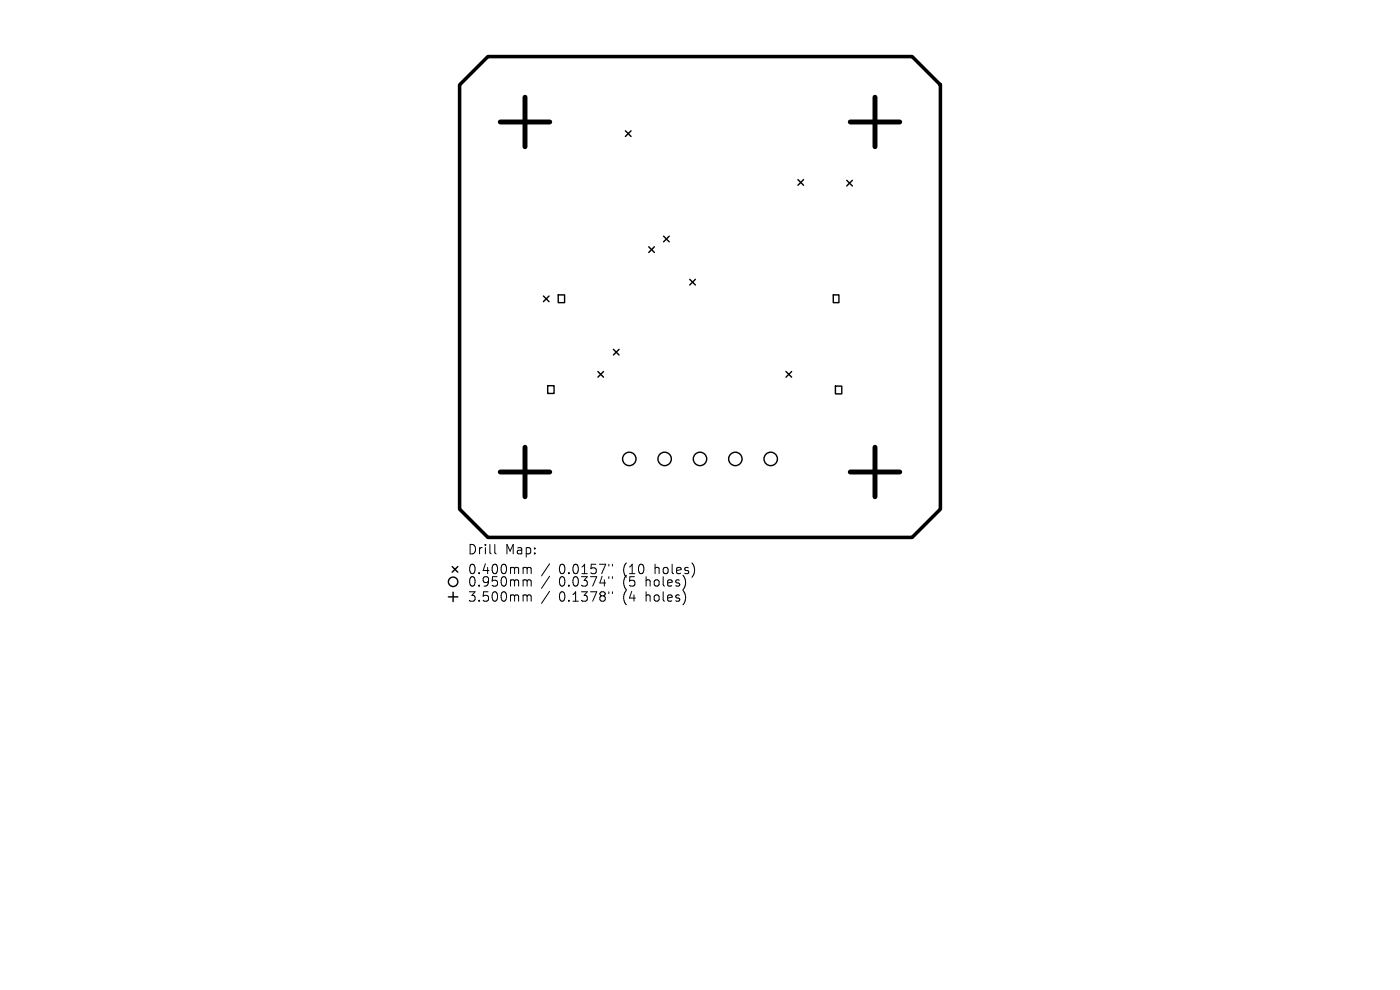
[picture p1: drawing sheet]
<svg xmlns="http://www.w3.org/2000/svg" width="297mm" height="210mm" viewBox="0 0 297 210" stroke-linecap="round" stroke-linejoin="round" font-family="sans-serif">
<defs><g id="words">
<g font-size="2.8">
<text x="99.1" y="117.9">Drill</text>
<text x="107.1" y="117.9">Map:</text>
<text x="99.1" y="122.1">0.400mm</text>
<text x="99.1" y="124.7">0.950mm</text>
<text x="118.6" y="122.1">0.0157&quot;</text>
<text x="118.6" y="124.7">0.0374&quot;</text>
<text x="132.3" y="122.1">(10</text>
<text x="132.3" y="124.7">(5</text>
<text x="137.3" y="124.7">holes)</text>
<text x="139.2" y="122.1">holes)</text>
<text x="99.1" y="127.9">3.500mm</text>
<text x="118.6" y="127.9">0.1378&quot;</text>
<text x="132.3" y="127.9">(4</text>
<text x="137.3" y="127.9">holes)</text>
</g>
</g></defs>
<g fill="none" stroke="#000" stroke-width=".3">
<path d="M132.7 27.8l1.2 1.2M133.9 27.8l-1.2 1.2M169.3 38.1l1.2 1.2M170.5 38.1l-1.2 1.2M179.6 38.3l1.2 1.2M180.8 38.3l-1.2 1.2M137.6 52.4l1.2 1.2M138.8 52.4l-1.2 1.2M140.8 50.1l1.2 1.2M142 50.1l-1.2 1.2M146.3 59.3l1.2 1.2M147.5 59.3l-1.2 1.2"/>
<path d="M115.3 62.8l1.2 1.2M116.5 62.8l-1.2 1.2M118.4 62.6h1.4v1.6h-1.4zM126.8 78.8l1.2 1.2M128 78.8l-1.2 1.2M130.1 74.1l1.2 1.2M131.3 74.1l-1.2 1.2M166.7 78.8l1.2 1.2M167.9 78.8l-1.2 1.2M176.8 62.6h1.2v1.6h-1.2zM116.2 81.8h1.3v1.7h-1.3zM177.2 81.9h1.4v1.7h-1.4z"/>
<path d="M95.1 126.6h2M95.9 120.2l1.2 1.2M96.1 125.6v2M97.1 120.2l-1.2 1.2"/>
<circle cx="133.5" cy="97.4" r="1.42"/>
<circle cx="141" cy="97.4" r="1.42"/>
<circle cx="148.5" cy="97.4" r="1.42"/>
<circle cx="156" cy="97.4" r="1.42"/>
<circle cx="163.5" cy="97.4" r="1.42"/>
<circle cx="96.1" cy="123.4" r="1"/>
</g>
<path d="M97.5 18l6-6h90l6 6v90l-6 6h-90l-6-6z" fill="none" stroke="#000" stroke-width=".75"/>
<path d="M106.1 25.9h10.5M111.4 20.6v10.5M180.4 25.9h10.5M185.6 20.6v10.5M111.4 94.9v10.5M185.6 94.9v10.5M106.1 100.1h10.5M180.4 100.1h10.5" fill="none" stroke="#000" stroke-width="1.1"/>
<g fill="none" stroke="#000" stroke-width=".21">
<path d="M105 115.5v1.7l.3 .3M116.6 119.6l-1.7 2.6M129.2 119.7v.4M129.9 119.7v.4M111.3 120.4l.4 .1 .1 .1M111.3 123l.4 .1 .1 .2M111.3 126.2l.4 .1 .1 .2M111.8 120.6l.3-.2 .5 .1 .1 1.2M111.8 120.6v1.1M111.8 123.3v1M111.8 126.5v1M111.8 123.3l.3-.3 .5 .1 .1 1.2"/>
<path d="M111.8 126.5l.3-.3 .5 .1 .1 1.2M116.6 122.2l-1.7 2.6M116.6 125.4l-1.7 2.6M129.2 122.3v.4M129.2 125.5v.4M129.9 122.3v.4M129.9 125.5v.4"/>
</g>
<use href="#words"/>
</svg>
